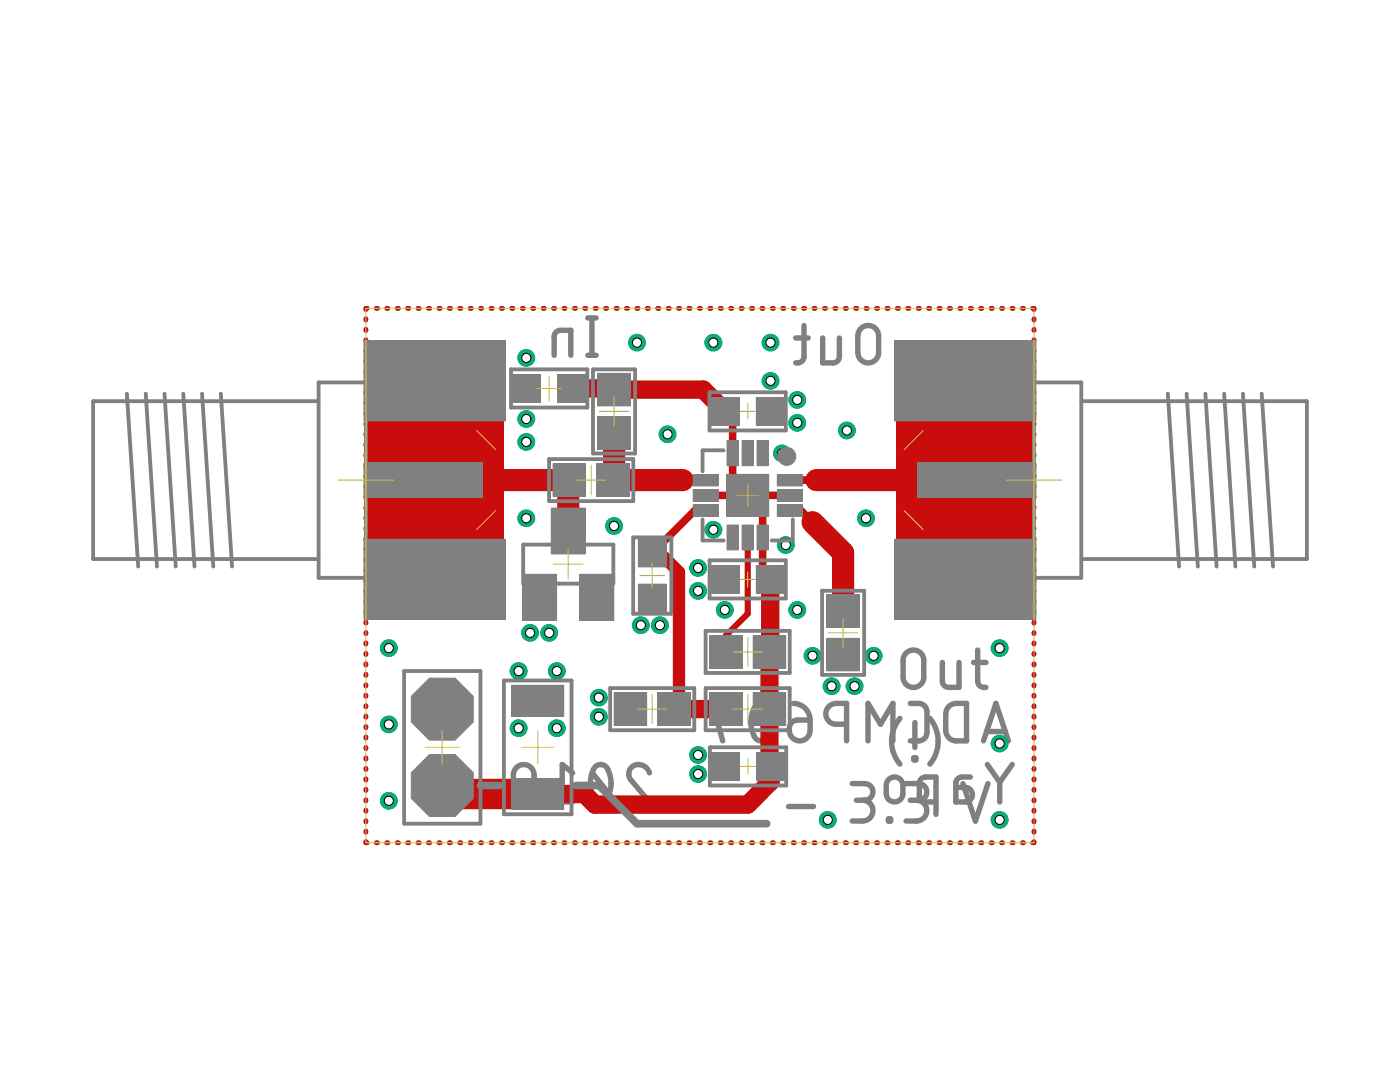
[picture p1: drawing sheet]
<svg xmlns="http://www.w3.org/2000/svg" width="279mm" height="216mm" viewBox="0 0 279 216" stroke-linecap="round" stroke-linejoin="round" font-family="sans-serif">
<g fill="none" stroke="#808080" stroke-width="1.1">
<path d="M110.6 70.9v-4l.5-.7 .7-.3h2.1v5M117.3 70.9h1.7M117.3 63.4h1.7M118.1 63.4v7.5M158.8 67.4h2.5M160.5 65v6.2a1.35 1.35 0 0 1-1.7 1.2M164.2 67.4v5h2.3l.7-.5 .3-.7v-3.8M172 65.4a2.08 2.08 0 0 1 2.2-.2 2.08 2.08 0 0 1 1.1 1.8v3.3a2.07 2.07 0 0 1-2 2.1 2.07 2.07 0 0 1-2.1-2.1v-3.6l.3-.8zM102.4 156.7a3.3 3.3 0 0 0 3.4 3.3M103 153.2a2.11 2.11 0 0 1 3.3 .3 2.11 2.11 0 0 1-1 3.2h-2.9l.1-2.5zM114.3 154.2l-2.1-1.7v7.5M118.2 154.2l3.3 4.2"/>
<path d="M118.7 153.1a1.53 1.53 0 0 1 2.6 .5 5.7 5.7 0 0 1-.5 6.1 1.54 1.54 0 0 1-2.4-.7 6.1 6.1 0 0 1 .3-5.9zM129.6 154.2a2.1 2.1 0 0 0-2.1-1.7 2.1 2.1 0 0 0-2 1.9 2 2 0 0 0 .6 1.5l3.5 4.1h-4.1M146.3 141.2v-.8h-4.1l2 7.4M150.3 142l3.3 4.2M150.8 140.9a1.54 1.54 0 0 1 2.6 .5 5.8 5.8 0 0 1-.6 6.2 1.51 1.51 0 0 1-2.3-.8 6 6 0 0 1 .3-5.9zM158.1 144l1.1-.3h2.5v2.1a2.12 2.12 0 0 1-2.5 2 2.12 2.12 0 0 1-1.6-2.8zM158.3 140.4a3.3 3.3 0 0 1 3.4 3.3M169 144.5h-2.1a2.07 2.07 0 0 1-2.1-2.1 2.07 2.07 0 0 1 2.1-2h2.1v7.4M173.2 147.8v-7.4l2.5 4.1 2.5-4.1v7.4M177.4 155.5a1.66 1.66 0 0 1 1.8-.3 1.66 1.66 0 0 1 1 1.5 3.5 3.5 0 0 1-.3 2.6 1.67 1.67 0 0 1-1.9 .6 1.67 1.67 0 0 1-1.1-1.5 3.5 3.5 0 0 1 .3-2.7zM181.7 140.4h1.6a1.66 1.66 0 0 1 1.7 1.6v4.2a1.66 1.66 0 0 1-1.7 1.6h-1.6M189.2 141.1l.6-.4 .7-.3h2.4v7.4h-2.1a2.08 2.08 0 0 1-2.1-2v-3.4l.2-.7z"/>
<path d="M193.7 155l-2 .1-.5 .2-.4 .7v4h1.8a1.45 1.45 0 0 0 1.5-1.4 1.45 1.45 0 0 0-1.5-1.5h-1.8M196.3 147.8l2.5-7.4 2.5 7.4M196.9 146h3.7M197 152.5l2.5 3.6M199.5 156.1v3.9M202 152.5l-2.5 3.6M110.1 160h4.2M186.8 160h-2.4l-.5-.3-.3-.4-.1-.5v-2.5l.2-.8 .5-.3 .5-.2h2.1v7.5"/>
</g>
<g fill="#0696d7" stroke="#0696d7" stroke-width=".2">
<path d="M178.9 68.4h27.5v54.8h-27.5z"/>
<path d="M73 68.4h27.5v54.8h-27.5z"/>
</g>
<g fill="none" stroke="#0696d7" stroke-width=".93">
<path d="M73 63.6v.3M73 65.7v.3M73 67.8v.2M73 69.9v.2M73 71.9v.3M73 74v.3M73 76.1v.3M73 78.2v.3M73.3 61.5h-.3v.3M75.1 61.5h.3M77.2 61.5h.2M79.3 61.5h.2"/>
<path d="M81.3 61.5h.3M83.4 61.5h.3M85.5 61.5h.2M87.6 61.5h.2M89.7 61.5h.2M91.7 61.5h.3M93.8 61.5h.3M95.9 61.5h.2M98 61.5h.2M100.1 61.5h.2M102.1 61.5h.3M104.2 61.5h.3"/>
<path d="M106.3 61.5h.3M108.4 61.5h.2M110.4 61.5h.3M112.5 61.5h.3M114.6 61.5h.3M116.7 61.5h.2M118.8 61.5h.2M120.8 61.5h.3M122.9 61.5h.3M125 61.5h.3M127.1 61.5h.2M129.2 61.5h.2"/>
<path d="M131.3 61.5h.2M133.3 61.5h.3M135.4 61.5h.3M137.5 61.5h.2M139.6 61.5h.2M141.6 61.5h.3M143.7 61.5h.3M145.8 61.5h.2M147.9 61.5h.2M150 61.5h.2M152 61.5h.3M154.1 61.5h.3"/>
<path d="M156.2 61.5h.2M158.3 61.5h.2M160.4 61.5h.2M162.4 61.5h.3M164.5 61.5h.3M166.6 61.5h.3M168.7 61.5h.2M170.8 61.5h.2M172.8 61.5h.3M174.9 61.5h.3M177 61.5h.2M179.1 61.5h.2"/>
<path d="M181.1 61.5h.3M183.2 61.5h.3M185.3 61.5h.3M187.4 61.5h.2M189.5 61.5h.2M191.6 61.5h.2M193.6 61.5h.3M195.7 61.5h.3M197.8 61.5h.2M199.9 61.5h.2M202 61.5h.2M204 61.5h.3"/>
<path d="M206.1 61.5h.3v.3M206.4 63.6v.3M206.4 65.7v.3M206.4 67.8v.2M206.4 69.9v.2M206.4 71.9v.3M206.4 74v.3M206.4 76.1v.3M206.4 78.2v.3M73 80.3v.3M73 82.4v.2M73 84.5v.2"/>
<path d="M73 86.6v.2M73 88.6v.3M73 90.7v.3M73 92.8v.3M73 94.9v.3M73 97v.2M73 99.1v.2M206.4 80.3v.3M206.4 82.4v.2M206.4 84.5v.2M206.4 86.6v.2M206.4 88.6v.3"/>
<path d="M206.4 90.7v.3M206.4 92.8v.3M206.4 94.9v.3M206.4 97v.2M206.4 99.1v.2M73 101.2v.2M73 103.3v.2M73 105.3v.3M73 107.4v.3M73 109.5v.3M73 111.6v.2M73 113.7v.2"/>
<path d="M73 115.8v.2M73 117.9v.2M73 119.9v.3M206.4 101.2v.2M206.4 103.3v.2M206.4 105.3v.3M206.4 107.4v.3M206.4 109.5v.3M206.4 111.6v.2M206.4 113.7v.2M206.4 115.8v.2M206.4 117.9v.2"/>
<path d="M206.4 119.9v.3M73 122v.3M73 124.1v.3M73 126.2v.2M73 128.3v.2M73 130.4v.2M73 132.4v.3M73 134.5v.3M73 136.6v.3M73 138.7v.3M206.4 122v.3M206.4 124.1v.3"/>
<path d="M206.4 126.2v.2M206.4 128.3v.2M206.4 130.4v.2M206.4 132.4v.3M206.4 134.5v.3M206.4 136.6v.3M206.4 138.7v.3M73 140.8v.3M73 142.9v.2M73 145v.2M73 147v.3M73 149.1v.3"/>
<path d="M73 151.2v.3M73 153.3v.3M73 155.4v.3M73 157.5v.2M73 159.6v.2M206.4 140.8v.3M206.4 142.9v.2M206.4 145v.2M206.4 147v.3M206.4 149.1v.3M206.4 151.2v.3M206.4 153.3v.3"/>
<path d="M206.4 155.4v.3M206.4 157.5v.2M206.4 159.6v.2M73 161.6v.3M73 163.7v.3M73 165.8v.3M73 167.9v.3h.3M75.1 168.2h.3M77.2 168.2h.2M79.3 168.2h.2M81.3 168.2h.3M83.4 168.2h.3"/>
<path d="M85.5 168.2h.2M87.6 168.2h.2M89.7 168.2h.2M91.7 168.2h.3M93.8 168.2h.3M95.9 168.2h.2M98 168.2h.2M100.1 168.2h.2M102.1 168.2h.3M104.2 168.2h.3M106.3 168.2h.3M108.4 168.2h.2"/>
<path d="M110.4 168.2h.3M112.5 168.2h.3M114.6 168.2h.3M116.7 168.2h.2M118.8 168.2h.2M120.8 168.2h.3M122.9 168.2h.3M125 168.2h.3M127.1 168.2h.2M129.2 168.2h.2M131.3 168.2h.2M133.3 168.2h.3"/>
<path d="M135.4 168.2h.3M137.5 168.2h.2M139.6 168.2h.2M141.6 168.2h.3M143.7 168.2h.3M145.8 168.2h.2M147.9 168.2h.2M150 168.2h.2M152 168.2h.3M154.1 168.2h.3M156.2 168.2h.2M158.3 168.2h.2"/>
<path d="M160.4 168.2h.2M162.4 168.2h.3M164.5 168.2h.3M166.6 168.2h.3M168.7 168.2h.2M170.8 168.2h.2M172.8 168.2h.3M174.9 168.2h.3M177 168.2h.2M179.1 168.2h.2M181.1 168.2h.3M183.2 168.2h.3"/>
<path d="M185.3 168.2h.3M187.4 168.2h.2M189.5 168.2h.2M191.6 168.2h.2M193.6 168.2h.3M195.7 168.2h.3M197.8 168.2h.2M199.9 168.2h.2M202 168.2h.2M204 168.2h.3M206.4 161.6v.3M206.4 163.7v.3"/>
<path d="M206.4 165.8v.3M206.4 167.9v.3h-.3"/>
</g>
<circle cx="88.3" cy="156.7" r="6.3" fill="#0dab76" stroke="#0dab76" stroke-width=".2"/>
<circle cx="88.3" cy="156.7" r="3" fill="#fff" stroke="#000" stroke-width=".2"/>
<circle cx="88.3" cy="141.5" r="6.3" fill="#0dab76" stroke="#0dab76" stroke-width=".2"/>
<circle cx="88.3" cy="141.5" r="3" fill="#fff" stroke="#000" stroke-width=".2"/>
<circle cx="199.5" cy="105.7" r="1.66" fill="#0dab76" stroke="#0dab76" stroke-width=".2"/>
<circle cx="199.5" cy="105.7" r=".91" fill="#fff" stroke="#000" stroke-width=".2"/>
<circle cx="199.5" cy="85.9" r="1.66" fill="#0dab76" stroke="#0dab76" stroke-width=".2"/>
<circle cx="199.5" cy="85.9" r=".91" fill="#fff" stroke="#000" stroke-width=".2"/>
<circle cx="184.3" cy="105.7" r="1.66" fill="#0dab76" stroke="#0dab76" stroke-width=".2"/>
<circle cx="184.3" cy="105.7" r=".91" fill="#fff" stroke="#000" stroke-width=".2"/>
<circle cx="184.3" cy="85.9" r="1.66" fill="#0dab76" stroke="#0dab76" stroke-width=".2"/>
<circle cx="184.3" cy="85.9" r=".91" fill="#fff" stroke="#000" stroke-width=".2"/>
<circle cx="199.5" cy="72.2" r="1.66" fill="#0dab76" stroke="#0dab76" stroke-width=".2"/>
<circle cx="199.5" cy="72.2" r=".91" fill="#fff" stroke="#000" stroke-width=".2"/>
<circle cx="184.3" cy="72.2" r="1.66" fill="#0dab76" stroke="#0dab76" stroke-width=".2"/>
<circle cx="184.3" cy="72.2" r=".91" fill="#fff" stroke="#000" stroke-width=".2"/>
<circle cx="199.5" cy="119.4" r="1.66" fill="#0dab76" stroke="#0dab76" stroke-width=".2"/>
<circle cx="199.5" cy="119.4" r=".91" fill="#fff" stroke="#000" stroke-width=".2"/>
<circle cx="184.3" cy="119.4" r="1.66" fill="#0dab76" stroke="#0dab76" stroke-width=".2"/>
<circle cx="184.3" cy="119.4" r=".91" fill="#fff" stroke="#000" stroke-width=".2"/>
<circle cx="191.9" cy="119.4" r="1.66" fill="#0dab76" stroke="#0dab76" stroke-width=".2"/>
<circle cx="191.9" cy="119.4" r=".91" fill="#fff" stroke="#000" stroke-width=".2"/>
<circle cx="191.9" cy="72.2" r="1.66" fill="#0dab76" stroke="#0dab76" stroke-width=".2"/>
<circle cx="191.9" cy="72.2" r=".91" fill="#fff" stroke="#000" stroke-width=".2"/>
<circle cx="191.9" cy="85.9" r="1.66" fill="#0dab76" stroke="#0dab76" stroke-width=".2"/>
<circle cx="191.9" cy="85.9" r=".91" fill="#fff" stroke="#000" stroke-width=".2"/>
<circle cx="191.9" cy="105.7" r="1.66" fill="#0dab76" stroke="#0dab76" stroke-width=".2"/>
<circle cx="191.9" cy="105.7" r=".91" fill="#fff" stroke="#000" stroke-width=".2"/>
<circle cx="79.9" cy="85.9" r="1.66" fill="#0dab76" stroke="#0dab76" stroke-width=".2"/>
<circle cx="79.9" cy="85.9" r=".91" fill="#fff" stroke="#000" stroke-width=".2"/>
<circle cx="79.9" cy="105.7" r="1.66" fill="#0dab76" stroke="#0dab76" stroke-width=".2"/>
<circle cx="79.9" cy="105.7" r=".91" fill="#fff" stroke="#000" stroke-width=".2"/>
<circle cx="95.1" cy="85.9" r="1.66" fill="#0dab76" stroke="#0dab76" stroke-width=".2"/>
<circle cx="95.1" cy="85.9" r=".91" fill="#fff" stroke="#000" stroke-width=".2"/>
<circle cx="95.1" cy="105.7" r="1.66" fill="#0dab76" stroke="#0dab76" stroke-width=".2"/>
<circle cx="95.1" cy="105.7" r=".91" fill="#fff" stroke="#000" stroke-width=".2"/>
<circle cx="79.9" cy="119.4" r="1.66" fill="#0dab76" stroke="#0dab76" stroke-width=".2"/>
<circle cx="79.9" cy="119.4" r=".91" fill="#fff" stroke="#000" stroke-width=".2"/>
<circle cx="95.1" cy="119.4" r="1.66" fill="#0dab76" stroke="#0dab76" stroke-width=".2"/>
<circle cx="95.1" cy="119.4" r=".91" fill="#fff" stroke="#000" stroke-width=".2"/>
<circle cx="79.9" cy="72.2" r="1.66" fill="#0dab76" stroke="#0dab76" stroke-width=".2"/>
<circle cx="79.9" cy="72.2" r=".91" fill="#fff" stroke="#000" stroke-width=".2"/>
<circle cx="95.1" cy="72.2" r="1.66" fill="#0dab76" stroke="#0dab76" stroke-width=".2"/>
<circle cx="95.1" cy="72.2" r=".91" fill="#fff" stroke="#000" stroke-width=".2"/>
<circle cx="87.5" cy="72.2" r="1.66" fill="#0dab76" stroke="#0dab76" stroke-width=".2"/>
<circle cx="87.5" cy="72.2" r=".91" fill="#fff" stroke="#000" stroke-width=".2"/>
<circle cx="87.5" cy="119.4" r="1.66" fill="#0dab76" stroke="#0dab76" stroke-width=".2"/>
<circle cx="87.5" cy="119.4" r=".91" fill="#fff" stroke="#000" stroke-width=".2"/>
<circle cx="87.5" cy="105.7" r="1.66" fill="#0dab76" stroke="#0dab76" stroke-width=".2"/>
<circle cx="87.5" cy="105.7" r=".91" fill="#fff" stroke="#000" stroke-width=".2"/>
<circle cx="87.5" cy="85.9" r="1.66" fill="#0dab76" stroke="#0dab76" stroke-width=".2"/>
<circle cx="87.5" cy="85.9" r=".91" fill="#fff" stroke="#000" stroke-width=".2"/>
<circle cx="159.1" cy="84.4" r="1.66" fill="#0dab76" stroke="#0dab76" stroke-width=".2"/>
<circle cx="159.1" cy="84.4" r=".91" fill="#fff" stroke="#000" stroke-width=".2"/>
<circle cx="144.7" cy="121.7" r="1.66" fill="#0dab76" stroke="#0dab76" stroke-width=".2"/>
<circle cx="144.7" cy="121.7" r=".91" fill="#fff" stroke="#000" stroke-width=".2"/>
<circle cx="159.1" cy="79.8" r="1.66" fill="#0dab76" stroke="#0dab76" stroke-width=".2"/>
<circle cx="159.1" cy="79.8" r=".91" fill="#fff" stroke="#000" stroke-width=".2"/>
<circle cx="139.3" cy="113.3" r="1.66" fill="#0dab76" stroke="#0dab76" stroke-width=".2"/>
<circle cx="139.3" cy="113.3" r=".91" fill="#fff" stroke="#000" stroke-width=".2"/>
<circle cx="153.8" cy="76" r="1.66" fill="#0dab76" stroke="#0dab76" stroke-width=".2"/>
<circle cx="153.8" cy="76" r=".91" fill="#fff" stroke="#000" stroke-width=".2"/>
<circle cx="139.3" cy="117.9" r="1.66" fill="#0dab76" stroke="#0dab76" stroke-width=".2"/>
<circle cx="139.3" cy="117.9" r=".91" fill="#fff" stroke="#000" stroke-width=".2"/>
<circle cx="109.6" cy="126.3" r="1.66" fill="#0dab76" stroke="#0dab76" stroke-width=".2"/>
<circle cx="109.6" cy="126.3" r=".91" fill="#fff" stroke="#000" stroke-width=".2"/>
<circle cx="105.8" cy="126.3" r="1.66" fill="#0dab76" stroke="#0dab76" stroke-width=".2"/>
<circle cx="105.8" cy="126.3" r=".91" fill="#fff" stroke="#000" stroke-width=".2"/>
<circle cx="119.5" cy="139.2" r="1.66" fill="#0dab76" stroke="#0dab76" stroke-width=".2"/>
<circle cx="119.5" cy="139.2" r=".91" fill="#fff" stroke="#000" stroke-width=".2"/>
<circle cx="119.5" cy="143" r="1.66" fill="#0dab76" stroke="#0dab76" stroke-width=".2"/>
<circle cx="119.5" cy="143" r=".91" fill="#fff" stroke="#000" stroke-width=".2"/>
<circle cx="127.9" cy="124.8" r="1.66" fill="#0dab76" stroke="#0dab76" stroke-width=".2"/>
<circle cx="127.9" cy="124.8" r=".91" fill="#fff" stroke="#000" stroke-width=".2"/>
<circle cx="131.7" cy="124.8" r="1.66" fill="#0dab76" stroke="#0dab76" stroke-width=".2"/>
<circle cx="131.7" cy="124.8" r=".91" fill="#fff" stroke="#000" stroke-width=".2"/>
<circle cx="142.4" cy="105.7" r="1.66" fill="#0dab76" stroke="#0dab76" stroke-width=".2"/>
<circle cx="142.4" cy="105.7" r=".91" fill="#fff" stroke="#000" stroke-width=".2"/>
<circle cx="156.1" cy="90.5" r="1.66" fill="#0dab76" stroke="#0dab76" stroke-width=".2"/>
<circle cx="156.1" cy="90.5" r=".91" fill="#fff" stroke="#000" stroke-width=".2"/>
<circle cx="139.3" cy="150.6" r="1.66" fill="#0dab76" stroke="#0dab76" stroke-width=".2"/>
<circle cx="139.3" cy="150.6" r=".91" fill="#fff" stroke="#000" stroke-width=".2"/>
<circle cx="139.3" cy="154.5" r="1.66" fill="#0dab76" stroke="#0dab76" stroke-width=".2"/>
<circle cx="139.3" cy="154.5" r=".91" fill="#fff" stroke="#000" stroke-width=".2"/>
<circle cx="103.5" cy="133.9" r="1.66" fill="#0dab76" stroke="#0dab76" stroke-width=".2"/>
<circle cx="103.5" cy="133.9" r=".91" fill="#fff" stroke="#000" stroke-width=".2"/>
<circle cx="111.1" cy="133.9" r="1.66" fill="#0dab76" stroke="#0dab76" stroke-width=".2"/>
<circle cx="111.1" cy="133.9" r=".91" fill="#fff" stroke="#000" stroke-width=".2"/>
<circle cx="111.1" cy="145.3" r="1.66" fill="#0dab76" stroke="#0dab76" stroke-width=".2"/>
<circle cx="111.1" cy="145.3" r=".91" fill="#fff" stroke="#000" stroke-width=".2"/>
<circle cx="103.5" cy="145.3" r="1.66" fill="#0dab76" stroke="#0dab76" stroke-width=".2"/>
<circle cx="103.5" cy="145.3" r=".91" fill="#fff" stroke="#000" stroke-width=".2"/>
<circle cx="105" cy="71.4" r="1.66" fill="#0dab76" stroke="#0dab76" stroke-width=".2"/>
<circle cx="105" cy="71.4" r=".91" fill="#fff" stroke="#000" stroke-width=".2"/>
<circle cx="105" cy="83.6" r="1.66" fill="#0dab76" stroke="#0dab76" stroke-width=".2"/>
<circle cx="105" cy="83.6" r=".91" fill="#fff" stroke="#000" stroke-width=".2"/>
<circle cx="166" cy="136.9" r="1.66" fill="#0dab76" stroke="#0dab76" stroke-width=".2"/>
<circle cx="166" cy="136.9" r=".91" fill="#fff" stroke="#000" stroke-width=".2"/>
<circle cx="170.6" cy="136.9" r="1.66" fill="#0dab76" stroke="#0dab76" stroke-width=".2"/>
<circle cx="170.5" cy="136.9" r=".91" fill="#fff" stroke="#000" stroke-width=".2"/>
<circle cx="162.2" cy="130.9" r="1.66" fill="#0dab76" stroke="#0dab76" stroke-width=".2"/>
<circle cx="162.2" cy="130.9" r=".91" fill="#fff" stroke="#000" stroke-width=".2"/>
<circle cx="174.4" cy="130.9" r="1.66" fill="#0dab76" stroke="#0dab76" stroke-width=".2"/>
<circle cx="174.3" cy="130.9" r=".91" fill="#fff" stroke="#000" stroke-width=".2"/>
<circle cx="169" cy="85.9" r="1.66" fill="#0dab76" stroke="#0dab76" stroke-width=".2"/>
<circle cx="169" cy="85.9" r=".91" fill="#fff" stroke="#000" stroke-width=".2"/>
<circle cx="172.8" cy="103.4" r="1.66" fill="#0dab76" stroke="#0dab76" stroke-width=".2"/>
<circle cx="172.8" cy="103.4" r=".91" fill="#fff" stroke="#000" stroke-width=".2"/>
<circle cx="156.8" cy="108.8" r="1.66" fill="#0dab76" stroke="#0dab76" stroke-width=".2"/>
<circle cx="156.8" cy="108.8" r=".91" fill="#fff" stroke="#000" stroke-width=".2"/>
<circle cx="159.1" cy="121.7" r="1.66" fill="#0dab76" stroke="#0dab76" stroke-width=".2"/>
<circle cx="159.1" cy="121.7" r=".91" fill="#fff" stroke="#000" stroke-width=".2"/>
<circle cx="105" cy="88.2" r="1.66" fill="#0dab76" stroke="#0dab76" stroke-width=".2"/>
<circle cx="105" cy="88.2" r=".91" fill="#fff" stroke="#000" stroke-width=".2"/>
<circle cx="105" cy="103.4" r="1.66" fill="#0dab76" stroke="#0dab76" stroke-width=".2"/>
<circle cx="105" cy="103.4" r=".91" fill="#fff" stroke="#000" stroke-width=".2"/>
<circle cx="133.2" cy="86.7" r="1.66" fill="#0dab76" stroke="#0dab76" stroke-width=".2"/>
<circle cx="133.2" cy="86.7" r=".91" fill="#fff" stroke="#000" stroke-width=".2"/>
<circle cx="122.6" cy="104.9" r="1.66" fill="#0dab76" stroke="#0dab76" stroke-width=".2"/>
<circle cx="122.6" cy="104.9" r=".91" fill="#fff" stroke="#000" stroke-width=".2"/>
<circle cx="199.5" cy="129.3" r="1.66" fill="#0dab76" stroke="#0dab76" stroke-width=".2"/>
<circle cx="199.5" cy="129.3" r=".91" fill="#fff" stroke="#000" stroke-width=".2"/>
<circle cx="199.5" cy="148.4" r="1.66" fill="#0dab76" stroke="#0dab76" stroke-width=".2"/>
<circle cx="199.5" cy="148.4" r=".91" fill="#fff" stroke="#000" stroke-width=".2"/>
<circle cx="199.5" cy="163.6" r="1.66" fill="#0dab76" stroke="#0dab76" stroke-width=".2"/>
<circle cx="199.5" cy="163.6" r=".91" fill="#fff" stroke="#000" stroke-width=".2"/>
<circle cx="165.2" cy="163.6" r="1.66" fill="#0dab76" stroke="#0dab76" stroke-width=".2"/>
<circle cx="165.2" cy="163.6" r=".91" fill="#fff" stroke="#000" stroke-width=".2"/>
<circle cx="153.8" cy="68.4" r="1.66" fill="#0dab76" stroke="#0dab76" stroke-width=".2"/>
<circle cx="153.8" cy="68.4" r=".91" fill="#fff" stroke="#000" stroke-width=".2"/>
<circle cx="142.4" cy="68.4" r="1.66" fill="#0dab76" stroke="#0dab76" stroke-width=".2"/>
<circle cx="142.4" cy="68.4" r=".91" fill="#fff" stroke="#000" stroke-width=".2"/>
<circle cx="127.1" cy="68.4" r="1.66" fill="#0dab76" stroke="#0dab76" stroke-width=".2"/>
<circle cx="127.1" cy="68.4" r=".91" fill="#fff" stroke="#000" stroke-width=".2"/>
<circle cx="77.6" cy="129.3" r="1.66" fill="#0dab76" stroke="#0dab76" stroke-width=".2"/>
<circle cx="77.6" cy="129.3" r=".91" fill="#fff" stroke="#000" stroke-width=".2"/>
<circle cx="77.6" cy="144.5" r="1.66" fill="#0dab76" stroke="#0dab76" stroke-width=".2"/>
<circle cx="77.6" cy="144.5" r=".91" fill="#fff" stroke="#000" stroke-width=".2"/>
<circle cx="77.6" cy="159.8" r="1.66" fill="#0dab76" stroke="#0dab76" stroke-width=".2"/>
<circle cx="77.6" cy="159.8" r=".91" fill="#fff" stroke="#000" stroke-width=".2"/>
<g fill="#c90d0c" stroke="#c90d0c" stroke-width=".2">
<path d="M102.5 137.1h9.6v5.4h-9.6z"/>
<path d="M102.5 155.7h9.6v5.4h-9.6z"/>
<path d="M127.8 116.9h4.8v4.8h-4.8z"/>
<path d="M127.8 107.9h4.8v4.8h-4.8z"/>
<path d="M104.7 115h6v8.4h-6z"/>
<path d="M116.1 115h6v8.4h-6z"/>
<path d="M110.4 101.8h6v8.4h-6z"/>
<path d="M138.7 98.1h4.2v1.5h-4.2z"/>
<path d="M138.7 101.1h4.2v1.5h-4.2z"/>
<path d="M138.7 95.1h4.2v1.5h-4.2z"/>
<path d="M155.5 98.1h4.2v1.5h-4.2z"/>
<path d="M155.5 101.1h4.2v1.5h-4.2z"/>
<path d="M155.5 95.1h4.2v1.5h-4.2z"/>
<path d="M148.5 88.3h1.5v4.2h-1.5z"/>
<path d="M151.5 88.3h1.5v4.2h-1.5z"/>
<path d="M145.5 88.3h1.5v4.2h-1.5z"/>
<path d="M148.5 105.2h1.5v4.1h-1.5z"/>
<path d="M151.5 105.2h1.5v4.1h-1.5z"/>
<path d="M145.5 105.2h1.5v4.1h-1.5z"/>
<path d="M145.4 95h7.6v7.7h-7.6z"/>
<path d="M178.9 68.4h27.5v15.2h-27.5z"/>
<path d="M178.9 108h27.5v15.2h-27.5z"/>
<path d="M183.5 92.8h22.9v6h-22.9z"/>
<path d="M180.1 101.5h.7v.8h-.7z"/>
<path d="M180.1 89.3h.7v.8h-.7z"/>
<path d="M73 108h27.5v15.2h-27.5z"/>
<path d="M73 68.4h27.5v15.2h-27.5z"/>
<path d="M73 92.8h22.9v6h-22.9z"/>
<path d="M98.6 89.3h.7v.8h-.7z"/>
<path d="M98.6 101.5h.7v.8h-.7z"/>
<path d="M142 127.2h5.7v5.7h-5.7z"/>
<path d="M150.7 127.2h5.7v5.7h-5.7z"/>
<path d="M110.8 92.9h5.7v5.8h-5.7z"/>
<path d="M119.5 92.9h5.7v5.8h-5.7z"/>
<path d="M119.7 83.6h5.7v5.7h-5.7z"/>
<path d="M119.7 74.9h5.7v5.7h-5.7z"/>
<path d="M123 138.6h5.7v5.8h-5.7z"/>
<path d="M131.7 138.6h5.7v5.8h-5.7z"/>
<path d="M142 138.6h5.7v5.8h-5.7z"/>
<path d="M150.7 138.6h5.7v5.8h-5.7z"/>
<path d="M142.3 113.2h4.8v4.8h-4.8z"/>
<path d="M151.3 113.2h4.8v4.8h-4.8z"/>
<path d="M151.3 79.7h4.8v4.8h-4.8z"/>
<path d="M142.3 79.7h4.8v4.8h-4.8z"/>
<path d="M142.4 150.5h4.8v4.8h-4.8z"/>
<path d="M151.4 150.5h4.8v4.8h-4.8z"/>
<path d="M102.7 75.1h4.8v4.8h-4.8z"/>
<path d="M111.7 75.1h4.8v4.8h-4.8z"/>
<path d="M165.4 119.1h5.7v5.7h-5.7z"/>
<path d="M165.4 127.8h5.7v5.7h-5.7z"/>
</g>
<g fill="none" stroke="#c90d0c" stroke-width=".2">
<path d="M73 89.6h27.5M73 89.5h27.5M73 89.4h27.5M73 89.3h27.5M73 89.2h27.5M73 89.1h27.5M73 89h27.5M73 88.9h27.5M73 88.8h27.5M73 88.7h27.5M73 88.6h27.5M73 88.5h27.5"/>
<path d="M73 88.4h27.5M73 88.3h27.5M73 88.2h27.5M73 88.1h27.5M73 88h27.5M73 87.9h27.5M73 87.8h27.5M73 87.7h27.5M73 87.6h27.5M73 87.5h27.5M73 87.4h27.5M73 87.3h27.5"/>
<path d="M73 87.2h27.5M73 87.1h27.5M73 87h27.5M73 86.9h27.5M73 86.8h27.5M73 86.7h27.5M73 86.6h27.5M73 86.5h27.5M73 86.4h27.5M73 86.3h27.5M73 86.2h27.5M73 86.1h27.5"/>
<path d="M73 86h27.5M73 85.9h27.5M73 85.8h27.5M73 85.7h27.5M73 85.6h27.5M73 85.5h27.5M73 85.4h27.5M73 85.3h27.5M73 85.2h27.5M73 85.1h27.5M73 85h27.5M73 84.9h27.5"/>
<path d="M73 84.8h27.5M73 84.7h27.5M73 84.6h27.5M73 84.5h27.5M73 84.4h27.5M73 84.3h27.5M73 84.2h27.5M73 84.1h27.5M73 84h27.5M73 83.9h27.5M73 83.8h27.5M73 83.7h27.5"/>
<path d="M95.1 88.9l5.4 3.2M95.9 98h4.6M95.9 97.9h4.6M95.9 97.8h4.6M95.9 97.7h4.6M95.9 97.6h4.6M95.9 97.5h4.6M95.9 97.4h4.6M95.9 97.3h4.6M95.9 97.2h4.6M95.9 97.1h4.6M95.9 97h4.6"/>
<path d="M95.9 96.9h4.6M95.9 96.8h4.6M95.9 96.7h4.6M95.9 96.6h4.6M95.9 96.5h4.6M95.9 96.4h4.6M95.9 96.3h4.6M95.9 96.2h4.6M95.9 96.1h4.6M95.9 96h4.6M95.9 95.9h4.6M95.9 95.8h4.6"/>
<path d="M95.9 95.7h4.6M95.9 95.6h4.6M95.9 95.5h4.6M95.9 95.4h4.6M95.9 95.3h4.6M95.9 95.2h4.6M95.9 95.1h4.6M95.9 95h4.6M95.9 94.9h4.6M95.9 94.8h4.6M95.9 94.7h4.6M95.9 94.6h4.6"/>
<path d="M95.9 94.5h4.6M95.9 94.4h4.6M95.9 94.3h4.6M95.9 94.2h4.6M95.9 94.1h4.6M95.9 94h4.6M95.9 93.9h4.6M95.9 93.8h4.6M95.9 93.7h4.6M95.9 93.6h4.6M95.9 93.5h4.6M95.9 93.5h4.5"/>
<path d="M95.9 93.4l4.3 .1M95.9 93.4h3.9M95.9 93.3l3.6 .1M95.9 93.3h3.4M95.9 93.2l3 .1M95.9 93.2h2.8M95.9 93.1l2.4 .1M95.9 93.1h2.1M95.9 93l1.9 .1M95.9 93h1.5M95.9 92.9l1.2 .1M95.9 92.9h1"/>
<path d="M95.9 92.8l.6 .1M95.9 92.8h.3M95.9 92.8h.1M95.9 92.8l4.6 .7M95.9 92.8v6M96.1 98.8h-.2M96.4 98.8h-.5M96.5 89.7h4M96.5 89.8h4M96.6 89.9h3.9M96.7 98.7h-.8M96.7 89.9h3.8"/>
<path d="M96.8 89.9h3.7M96.9 90h3.6M96.9 98.7h-1M97 90.1h3.5M97.1 90.1h3.4M97.2 90.2h3.3M97.3 90.2h3.2M97.3 98.6l-1.4 .1M97.4 90.3h3.1M97.5 90.3h3M97.5 90.4h3M97.6 98.6h-1.7"/>
<path d="M97.6 90.4h2.9M97.7 90.5h2.8M97.8 90.6h2.7M97.8 98.5l-1.9 .1M97.9 90.6h2.6M98 90.7h2.5M98.1 90.7h2.4M98.2 90.8h2.3M98.2 98.5h-2.3M98.3 90.8h2.2M98.4 90.9h2.1M98.5 98.4h-2.6"/>
<path d="M98.5 91h2M98.6 91h1.9M98.7 91.1h1.8M98.7 98.4h-2.8M98.8 91.1h1.7M98.8 91.2h1.7M99 91.2h1.5M99 91.3h1.5M99.1 98.3l-3.2 .1M99.1 91.3h1.4M99.2 91.4h1.3M99.3 91.4h1.2"/>
<path d="M99.4 98.3h-3.5M99.4 91.5h1.1M99.5 91.5h1M99.5 91.6h1M99.6 100h.9M99.6 91.6h.9M99.6 98.2l-3.7 .1M99.7 99.9h.8M99.7 91.7h.8M99.8 91.7h.7M99.8 99.8h.7M99.8 91.8h.7"/>
<path d="M99.9 99.8h.6M99.9 91.8h.6M100 99.8h.5M100 98.2h-4.1M100 91.9h.5M100.1 99.7h.4M100.1 91.9h.4M100.2 92h.3M100.2 99.6h.3M100.2 98.1h-4.3M100.3 92h.2M100.3 99.5h.2"/>
<path d="M100.4 92.1h.1M100.4 99.5h.1M100.5 99.5v8.4l-27.5 .1v-6.1h27.5M100.5 89.7h-27.5v-6.1h27.5v8.5M100.5 98.1h-4.6M100.5 93.5v4.6M100.5 98.1l-4.6 .7M100.5 99.5l-5.4 3.2M178.9 89.7h27.5v-6.1h-27.5v8.5M178.9 99.5v8.4l27.5 .1v-6.1h-27.5M178.9 88.9h27.5M178.9 88.8h27.5"/>
<path d="M178.9 88.7h27.5M178.9 88.6h27.5M178.9 88.5h27.5M178.9 88.4h27.5M178.9 88.3h27.5M178.9 88.2h27.5M178.9 88.1h27.5M178.9 88h27.5M178.9 87.9h27.5M178.9 87.8h27.5M178.9 87.7h27.5M178.9 87.6h27.5"/>
<path d="M178.9 87.5h27.5M178.9 87.4h27.5M178.9 87.3h27.5M178.9 87.2h27.5M178.9 87.1h27.5M178.9 87h27.5M178.9 86.9h27.5M178.9 86.8h27.5M178.9 86.7h27.5M178.9 86.6h27.5M178.9 86.5h27.5M178.9 86.4h27.5"/>
<path d="M178.9 86.3h27.5M178.9 86.2h27.5M178.9 86.1h27.5M178.9 86h27.5M178.9 85.9h27.5M178.9 85.8h27.5M178.9 85.7h27.5M178.9 85.6h27.5M178.9 85.5h27.5M178.9 85.4h27.5M178.9 85.3h27.5M178.9 85.2h27.5"/>
<path d="M178.9 85.1h27.5M178.9 85h27.5M178.9 84.9h27.5M178.9 84.8h27.5M178.9 84.7h27.5M178.9 84.6h27.5M178.9 84.5h27.5M178.9 84.4h27.5M178.9 84.3h27.5M178.9 84.2h27.5M178.9 84.1h27.5M178.9 84h27.5"/>
<path d="M178.9 83.9h27.5M178.9 83.8h27.5M178.9 83.7h27.5M178.9 98.1l4.6 .7M178.9 98.1h4.6M178.9 98h4.6M178.9 97.9h4.6M178.9 97.8h4.6M178.9 97.7h4.6M178.9 97.6h4.6M178.9 97.5h4.6M178.9 97.4h4.6"/>
<path d="M178.9 97.3h4.6M178.9 97.2h4.6M178.9 97.1h4.6M178.9 97h4.6M178.9 96.9h4.6M178.9 96.8h4.6M178.9 96.7h4.6M178.9 96.6h4.6M178.9 96.5h4.6M178.9 96.4h4.6M178.9 96.3h4.6M178.9 96.2h4.6"/>
<path d="M178.9 96.1h4.6M178.9 96h4.6M178.9 95.9h4.6M178.9 95.8h4.6M178.9 95.7h4.6M178.9 95.6h4.6M178.9 95.5h4.6M178.9 95.4h4.6M178.9 95.3h4.6M178.9 95.2h4.6M178.9 95.1h4.6M178.9 95h4.6"/>
<path d="M178.9 94.9h4.6M178.9 94.8h4.6M178.9 94.7h4.6M178.9 94.6h4.6M178.9 94.5h4.6M178.9 94.4h4.6M178.9 94.3h4.6M178.9 94.2h4.6M178.9 94.1h4.6M178.9 94h4.6M178.9 93.9h4.6M178.9 93.8h4.6"/>
<path d="M178.9 93.7h4.6M178.9 93.6h4.6M178.9 93.5h4.6M178.9 99.5l5.4 3.2M178.9 100h.9M178.9 99.9h.8M178.9 99.8h.7M178.9 99.8h.6M178.9 99.7l.5 .1M178.9 99.7h.4M178.9 99.6l.3 .1M178.9 99.6h.3"/>
<path d="M178.9 99.5h.2M178.9 99.5h.1M178.9 92.1h.1M179 93.5h4.5M179 92.1h-.1M179.1 92l-.2 .1M179.1 98.1h4.4M179.2 92h-.3M179.2 93.5h4.3M179.3 91.9l-.4 .1M179.4 91.9h-.5M179.4 98.2h4.1"/>
<path d="M179.4 91.8l-.5 .1M179.5 91.8h-.6M179.6 93.4h3.9M179.6 91.7l-.7 .1M179.7 91.7h-.8M179.8 98.2h3.7M179.8 91.6l-.9 .1M179.9 93.4h3.6M179.9 91.6h-1M179.9 91.5l-1 .1M180 98.3h3.5M180 91.5h-1.1"/>
<path d="M180.1 93.3h3.4M180.1 91.4l-1.2 .1M180.2 91.4h-1.3M180.3 98.3h3.2M180.3 91.3l-1.4 .1M180.4 91.3h-1.5M180.4 91.2l-1.5 .1M180.5 93.3h3M180.5 91.2h-1.6M180.6 91.1l-1.7 .1M180.7 98.4h2.8M180.7 91.1h-1.8"/>
<path d="M180.7 93.2h2.8M180.8 91l-1.9 .1M180.8 91h-1.9M180.9 98.4h2.6M181 90.9l-2.1 .1M181 90.9h-2.1M181.1 90.8l-2.2 .1M181.1 93.2h2.4M181.2 98.5h2.3M181.2 90.8h-2.3M181.3 90.7l-2.4 .1M181.3 90.7h-2.4"/>
<path d="M181.4 93.1h2.1M181.4 90.6l-2.5 .1M181.5 90.6h-2.6M181.5 98.5h2M181.6 90.6h-2.7M181.6 93.1h1.9M181.7 90.5h-2.8M181.8 90.4l-2.9 .1M181.8 98.6h1.7M181.9 90.4h-3M181.9 90.3l-3 .1M182 93h1.5"/>
<path d="M182 90.3h-3.1M182.1 98.6h1.4M182.1 90.2l-3.2 .1M182.2 90.2h-3.3M182.2 93h1.3M182.2 90.1l-3.3 .1M182.4 90.1h-3.5M182.4 98.7h1.1M182.4 90l-3.5 .1M182.5 92.9h1M182.5 90h-3.6M182.6 89.9l-3.7 .1"/>
<path d="M182.7 89.9h-3.8M182.7 98.7h.8M182.8 89.9h-3.9M182.9 89.8h-4M182.9 92.9h.6M182.9 89.7l-4 .1M182.9 98.8h.6M183.1 92.8h.4M183.3 98.8h.2M183.4 92.8h.1M183.5 92.8l-4.6 .7v4.6M183.5 92.8v6"/>
<path d="M184.3 88.9l-5.4 3.2M206.4 89.6l-27.5 .1M206.4 89.6h-27.5M206.4 89.5l-27.5 .1M206.4 89.5h-27.5M206.4 89.4h-27.5M206.4 89.3l-27.5 .1M206.4 89.3h-27.5M206.4 89.2l-27.5 .1M206.4 89.2h-27.5M206.4 89.1h-27.5M206.4 89l-27.5 .1"/>
<path d="M206.4 89h-27.5M206.4 88.9l-27.5 .1M73 107.9h27.5M73 107.8h27.5M73 107.7h27.5M73 107.6h27.5M73 107.5h27.5M73 107.4h27.5M73 107.3h27.5M73 107.2h27.5M73 107.1h27.5M73 107h27.5"/>
<path d="M73 106.9h27.5M73 106.8h27.5M73 106.7h27.5M73 106.6h27.5M73 106.5h27.5M73 106.4h27.5M73 106.3h27.5M73 106.2h27.5M73 106.1h27.5M73 106h27.5M73 105.9h27.5M73 105.8h27.5"/>
<path d="M73 105.7h27.5M73 105.6h27.5M73 105.5h27.5M73 105.4h27.5M73 105.3h27.5M73 105.2h27.5M73 105.1h27.5M73 105h27.5M73 104.9h27.5M73 104.8h27.5M73 104.7h27.5M73 104.6h27.5"/>
<path d="M73 104.5h27.5M73 104.4h27.5M73 104.3h27.5M73 104.2h27.5M73 104.1h27.5M73 104h27.5M73 103.9h27.5M73 103.8h27.5M73 103.7h27.5M73 103.6h27.5M73 103.5h27.5M73 103.4h27.5"/>
<path d="M73 103.3h27.5M73 103.2h27.5M73 103.1h27.5M73 103h27.5M73 102.9h27.5M73 102.8h27.5M73 102.7h27.5M73 102.6h27.5M73 102.5h27.5M73 102.4h27.5M73 102.3h27.5M73 102.2h27.5"/>
<path d="M73 102.1h27.5M73 102h27.5M73 101.9h27.5M96.4 101.9h4.1M96.5 101.8h4M96.6 101.7h3.9M96.7 101.7h3.8M96.8 101.6h3.7M96.9 101.6h3.6M97 101.5h3.5M97.1 101.5h3.4M97.2 101.4h3.3"/>
<path d="M97.3 101.3h3.2M97.4 101.3h3.1M97.5 101.2h3M97.6 101.2h2.9M97.7 101.1h2.8M97.8 101h2.7M97.9 101h2.6M98 100.9h2.5M98.1 100.9h2.4M98.2 100.8h2.3M98.3 100.8h2.2M98.4 100.7h2.1"/>
<path d="M98.5 100.6h2M98.6 100.6h1.9M98.7 100.5h1.8M98.8 100.5h1.7M98.9 100.4h1.6M99 100.4h1.5M99.1 100.3h1.4M99.2 100.2h1.3M99.3 100.1h1.2M99.4 100.1h1.1M99.5 100.1h1M178.9 107.9h27.5"/>
<path d="M178.9 107.8h27.5M178.9 107.7h27.5M178.9 107.6h27.5M178.9 107.5h27.5M178.9 107.4h27.5M178.9 107.3h27.5M178.9 107.2h27.5M178.9 107.1h27.5M178.9 107h27.5M178.9 106.9h27.5M178.9 106.8h27.5M178.9 106.7h27.5"/>
<path d="M178.9 106.6h27.5M178.9 106.5h27.5M178.9 106.4h27.5M178.9 106.3h27.5M178.9 106.2h27.5M178.9 106.1h27.5M178.9 106h27.5M178.9 105.9h27.5M178.9 105.8h27.5M178.9 105.7h27.5M178.9 105.6h27.5M178.9 105.5h27.5"/>
<path d="M178.9 105.4h27.5M178.9 105.3h27.5M178.9 105.2h27.5M178.9 105.1h27.5M178.9 105h27.5M178.9 104.9h27.5M178.9 104.8h27.5M178.9 104.7h27.5M178.9 104.6h27.5M178.9 104.5h27.5M178.9 104.4h27.5M178.9 104.3h27.5"/>
<path d="M178.9 104.2h27.5M178.9 104.1h27.5M178.9 104h27.5M178.9 103.9h27.5M178.9 103.8h27.5M178.9 103.7h27.5M178.9 103.6h27.5M178.9 103.5h27.5M178.9 103.4h27.5M178.9 103.3h27.5M178.9 103.2h27.5M178.9 103.1h27.5"/>
<path d="M178.9 103h27.5M178.9 102.9h27.5M178.9 102.8h27.5M178.9 102.7h27.5M178.9 102.6h27.5M178.9 102.5h27.5M178.9 102.4h27.5M178.9 102.3h27.5M178.9 102.2h27.5M178.9 102.1h27.5M178.9 102h27.5M178.9 101.9h27.5"/>
<path d="M178.9 101.8l4 .1M178.9 101.8h3.9M178.9 101.7h3.9M178.9 101.7h3.8M178.9 101.6h3.7M178.9 101.6h3.6M178.9 101.5h3.5M178.9 101.5h3.4M178.9 101.4l3.4 .1M178.9 101.4h3.3M178.9 101.3h3.2M178.9 101.3h3.1"/>
<path d="M178.9 101.2h3M178.9 101.2h2.9M178.9 101.1l2.8 .1M178.9 101.1h2.7M178.9 101h2.7M178.9 101h2.6M178.9 100.9h2.5M178.9 100.9h2.4M178.9 100.8h2.3M178.9 100.8h2.2M178.9 100.7l2.2 .1M178.9 100.7h2.1"/>
<path d="M178.9 100.6h2M178.9 100.6h1.9M178.9 100.5h1.8M178.9 100.4l1.7 .1M178.9 100.4h1.6M178.9 100.3l1.5 .1M178.9 100.3h1.4M178.9 100.2h1.3M178.9 100.2h1.2M178.9 100.1h1.1M178.9 100l1 .1"/>
</g>
<g fill="none" stroke="#c90d0c" stroke-width=".93">
<path d="M73 63.6v.3M73 65.7v.3M73 67.8v.2M73 69.9v.2M73 71.9v.3M73 74v.3M73 76.1v.3M73 78.2v.3M73.3 61.5h-.3v.3M75.1 61.5h.3M77.2 61.5h.2M79.3 61.5h.2"/>
<path d="M81.3 61.5h.3M83.4 61.5h.3M85.5 61.5h.2M87.6 61.5h.2M89.7 61.5h.2M91.7 61.5h.3M93.8 61.5h.3M95.9 61.5h.2M98 61.5h.2M100.1 61.5h.2M102.1 61.5h.3M104.2 61.5h.3"/>
<path d="M106.3 61.5h.3M108.4 61.5h.2M110.4 61.5h.3M112.5 61.5h.3M114.6 61.5h.3M116.7 61.5h.2M118.8 61.5h.2M120.8 61.5h.3M122.9 61.5h.3M125 61.5h.3M127.1 61.5h.2M129.2 61.5h.2"/>
<path d="M131.3 61.5h.2M133.3 61.5h.3M135.4 61.5h.3M137.5 61.5h.2M139.6 61.5h.2M141.6 61.5h.3M143.7 61.5h.3M145.8 61.5h.2M147.9 61.5h.2M150 61.5h.2M152 61.5h.3M154.1 61.5h.3"/>
<path d="M156.2 61.5h.2M158.3 61.5h.2M160.4 61.5h.2M162.4 61.5h.3M164.5 61.5h.3M166.6 61.5h.3M168.7 61.5h.2M170.8 61.5h.2M172.8 61.5h.3M174.9 61.5h.3M177 61.5h.2M179.1 61.5h.2"/>
<path d="M181.1 61.5h.3M183.2 61.5h.3M185.3 61.5h.3M187.4 61.5h.2M189.5 61.5h.2M191.6 61.5h.2M193.6 61.5h.3M195.7 61.5h.3M197.8 61.5h.2M199.9 61.5h.2M202 61.5h.2M204 61.5h.3"/>
<path d="M206.1 61.5h.3v.3M206.4 63.6v.3M206.4 65.7v.3M206.4 67.8v.2M206.4 69.9v.2M206.4 71.9v.3M206.4 74v.3M206.4 76.1v.3M206.4 78.2v.3M73 80.3v.3M73 82.4v.2M73 84.5v.2"/>
<path d="M73 86.6v.2M73 88.6v.3M73 90.7v.3M73 92.8v.3M73 94.9v.3M73 97v.2M73 99.1v.2M206.4 80.3v.3M206.4 82.4v.2M206.4 84.5v.2M206.4 86.6v.2M206.4 88.6v.3"/>
<path d="M206.4 90.7v.3M206.4 92.8v.3M206.4 94.9v.3M206.4 97v.2M206.4 99.1v.2M73 101.2v.2M73 103.3v.2M73 105.3v.3M73 107.4v.3M73 109.5v.3M73 111.6v.2M73 113.7v.2"/>
<path d="M73 115.8v.2M73 117.9v.2M73 119.9v.3M206.4 101.2v.2M206.4 103.3v.2M206.4 105.3v.3M206.4 107.4v.3M206.4 109.5v.3M206.4 111.6v.2M206.4 113.7v.2M206.4 115.8v.2M206.4 117.9v.2"/>
<path d="M206.4 119.9v.3M73 122v.3M73 124.1v.3M73 126.2v.2M73 128.3v.2M73 130.4v.2M73 132.4v.3M73 134.5v.3M73 136.6v.3M73 138.7v.3M206.4 122v.3M206.4 124.1v.3"/>
<path d="M206.4 126.2v.2M206.4 128.3v.2M206.4 130.4v.2M206.4 132.4v.3M206.4 134.5v.3M206.4 136.6v.3M206.4 138.7v.3M73 140.8v.3M73 142.9v.2M73 145v.2M73 147v.3M73 149.1v.3"/>
<path d="M73 151.2v.3M73 153.3v.3M73 155.4v.3M73 157.5v.2M73 159.6v.2M206.4 140.8v.3M206.4 142.9v.2M206.4 145v.2M206.4 147v.3M206.4 149.1v.3M206.4 151.2v.3M206.4 153.3v.3"/>
<path d="M206.4 155.4v.3M206.4 157.5v.2M206.4 159.6v.2M73 167.9v.3h.3M73 161.6v.3M73 163.7v.3M73 165.8v.3M75.1 168.2h.3M77.2 168.2h.2M79.3 168.2h.2M81.3 168.2h.3M83.4 168.2h.3"/>
<path d="M85.5 168.2h.2M87.6 168.2h.2M89.7 168.2h.2M91.7 168.2h.3M93.8 168.2h.3M95.9 168.2h.2M98 168.2h.2M100.1 168.2h.2M102.1 168.2h.3M104.2 168.2h.3M106.3 168.2h.3M108.4 168.2h.2"/>
<path d="M110.4 168.2h.3M112.5 168.2h.3M114.6 168.2h.3M116.7 168.2h.2M118.8 168.2h.2M120.8 168.2h.3M122.9 168.2h.3M125 168.2h.3M127.1 168.2h.2M129.2 168.2h.2M131.3 168.2h.2M133.3 168.2h.3"/>
<path d="M135.4 168.2h.3M137.5 168.2h.2M139.6 168.2h.2M141.6 168.2h.3M143.7 168.2h.3M145.8 168.2h.2M147.9 168.2h.2M150 168.2h.2M152 168.2h.3M154.1 168.2h.3M156.2 168.2h.2M158.3 168.2h.2"/>
<path d="M160.4 168.2h.2M162.4 168.2h.3M164.5 168.2h.3M166.6 168.2h.3M168.7 168.2h.2M170.8 168.2h.2M172.8 168.2h.3M174.9 168.2h.3M177 168.2h.2M179.1 168.2h.2M181.1 168.2h.3M183.2 168.2h.3"/>
<path d="M185.3 168.2h.3M187.4 168.2h.2M189.5 168.2h.2M191.6 168.2h.2M193.6 168.2h.3M195.7 168.2h.3M197.8 168.2h.2M199.9 168.2h.2M202 168.2h.2M204 168.2h.3M206.4 167.9v.3h-.3M206.4 161.6v.3"/>
<path d="M206.4 163.7v.3M206.4 165.8v.3"/>
</g>
<path d="M136.3 95.8h4.5M140.8 98.8h16.8M144.7 82.1l1.5 1.5v12.2l6 6.1v12.2l1.5 1.5M162.9 95.8h-5.3M140.8 101.9h-2.1l-8.5 8.4M157.6 101.9h2.2l2.4 2.3" fill="none" stroke="#c90d0c" stroke-width="1.5"/>
<path d="M114.1 77.5h8.2l.3 .2h17.8l4.3 4.4M153.7 115.6l-.1 37.1 .2 .2v3.1l-4.6 4.5h-30.5l-2.1-2.1h-9.3M137.8 141.5h7.1" fill="none" stroke="#c90d0c" stroke-width="3.7"/>
<path d="M88.3 156.7l1.6 1.7h17.4" fill="none" stroke="#c90d0c" stroke-width="6.1"/>
<path d="M149.2 107.3v15.2l-4.3 4.3v3.3" fill="none" stroke="#c90d0c" stroke-width="1.2"/>
<path d="M84.5 95.8h29.1l-.2 .2v10M122.6 86.4v9.2l-.3 .2h14M162.9 95.8h32M162.2 104.2l6.1 6.1v11.6" fill="none" stroke="#c90d0c" stroke-width="4.4"/>
<path d="M130.2 110.3h1.5l3.8 3.9v27.3M134.5 141.5h3.3" fill="none" stroke="#c90d0c" stroke-width="2.5"/>
<circle cx="88.3" cy="156.7" r="6.3" fill="#0dab76" stroke="#0dab76" stroke-width=".2"/>
<circle cx="88.3" cy="156.7" r="3" fill="#fff" stroke="#000" stroke-width=".2"/>
<circle cx="88.3" cy="141.5" r="6.3" fill="#0dab76" stroke="#0dab76" stroke-width=".2"/>
<circle cx="88.3" cy="141.5" r="3" fill="#fff" stroke="#000" stroke-width=".2"/>
<circle cx="199.5" cy="105.7" r="1.66" fill="#0dab76" stroke="#0dab76" stroke-width=".2"/>
<circle cx="199.5" cy="105.7" r=".91" fill="#fff" stroke="#000" stroke-width=".2"/>
<circle cx="199.5" cy="85.9" r="1.66" fill="#0dab76" stroke="#0dab76" stroke-width=".2"/>
<circle cx="199.5" cy="85.9" r=".91" fill="#fff" stroke="#000" stroke-width=".2"/>
<circle cx="184.3" cy="105.7" r="1.66" fill="#0dab76" stroke="#0dab76" stroke-width=".2"/>
<circle cx="184.3" cy="105.7" r=".91" fill="#fff" stroke="#000" stroke-width=".2"/>
<circle cx="184.3" cy="85.9" r="1.66" fill="#0dab76" stroke="#0dab76" stroke-width=".2"/>
<circle cx="184.3" cy="85.9" r=".91" fill="#fff" stroke="#000" stroke-width=".2"/>
<circle cx="199.5" cy="72.2" r="1.66" fill="#0dab76" stroke="#0dab76" stroke-width=".2"/>
<circle cx="199.5" cy="72.2" r=".91" fill="#fff" stroke="#000" stroke-width=".2"/>
<circle cx="184.3" cy="72.2" r="1.66" fill="#0dab76" stroke="#0dab76" stroke-width=".2"/>
<circle cx="184.3" cy="72.2" r=".91" fill="#fff" stroke="#000" stroke-width=".2"/>
<circle cx="199.5" cy="119.4" r="1.66" fill="#0dab76" stroke="#0dab76" stroke-width=".2"/>
<circle cx="199.5" cy="119.4" r=".91" fill="#fff" stroke="#000" stroke-width=".2"/>
<circle cx="184.3" cy="119.4" r="1.66" fill="#0dab76" stroke="#0dab76" stroke-width=".2"/>
<circle cx="184.3" cy="119.4" r=".91" fill="#fff" stroke="#000" stroke-width=".2"/>
<circle cx="191.9" cy="119.4" r="1.66" fill="#0dab76" stroke="#0dab76" stroke-width=".2"/>
<circle cx="191.9" cy="119.4" r=".91" fill="#fff" stroke="#000" stroke-width=".2"/>
<circle cx="191.9" cy="72.2" r="1.66" fill="#0dab76" stroke="#0dab76" stroke-width=".2"/>
<circle cx="191.9" cy="72.2" r=".91" fill="#fff" stroke="#000" stroke-width=".2"/>
<circle cx="191.9" cy="85.9" r="1.66" fill="#0dab76" stroke="#0dab76" stroke-width=".2"/>
<circle cx="191.9" cy="85.9" r=".91" fill="#fff" stroke="#000" stroke-width=".2"/>
<circle cx="191.9" cy="105.7" r="1.66" fill="#0dab76" stroke="#0dab76" stroke-width=".2"/>
<circle cx="191.9" cy="105.7" r=".91" fill="#fff" stroke="#000" stroke-width=".2"/>
<circle cx="79.9" cy="85.9" r="1.66" fill="#0dab76" stroke="#0dab76" stroke-width=".2"/>
<circle cx="79.9" cy="85.9" r=".91" fill="#fff" stroke="#000" stroke-width=".2"/>
<circle cx="79.9" cy="105.7" r="1.66" fill="#0dab76" stroke="#0dab76" stroke-width=".2"/>
<circle cx="79.9" cy="105.7" r=".91" fill="#fff" stroke="#000" stroke-width=".2"/>
<circle cx="95.1" cy="85.9" r="1.66" fill="#0dab76" stroke="#0dab76" stroke-width=".2"/>
<circle cx="95.1" cy="85.9" r=".91" fill="#fff" stroke="#000" stroke-width=".2"/>
<circle cx="95.1" cy="105.7" r="1.66" fill="#0dab76" stroke="#0dab76" stroke-width=".2"/>
<circle cx="95.1" cy="105.7" r=".91" fill="#fff" stroke="#000" stroke-width=".2"/>
<circle cx="79.9" cy="119.4" r="1.66" fill="#0dab76" stroke="#0dab76" stroke-width=".2"/>
<circle cx="79.9" cy="119.4" r=".91" fill="#fff" stroke="#000" stroke-width=".2"/>
<circle cx="95.1" cy="119.4" r="1.66" fill="#0dab76" stroke="#0dab76" stroke-width=".2"/>
<circle cx="95.1" cy="119.4" r=".91" fill="#fff" stroke="#000" stroke-width=".2"/>
<circle cx="79.9" cy="72.2" r="1.66" fill="#0dab76" stroke="#0dab76" stroke-width=".2"/>
<circle cx="79.9" cy="72.2" r=".91" fill="#fff" stroke="#000" stroke-width=".2"/>
<circle cx="95.1" cy="72.2" r="1.66" fill="#0dab76" stroke="#0dab76" stroke-width=".2"/>
<circle cx="95.1" cy="72.2" r=".91" fill="#fff" stroke="#000" stroke-width=".2"/>
<circle cx="87.5" cy="72.2" r="1.66" fill="#0dab76" stroke="#0dab76" stroke-width=".2"/>
<circle cx="87.5" cy="72.2" r=".91" fill="#fff" stroke="#000" stroke-width=".2"/>
<circle cx="87.5" cy="119.4" r="1.66" fill="#0dab76" stroke="#0dab76" stroke-width=".2"/>
<circle cx="87.5" cy="119.4" r=".91" fill="#fff" stroke="#000" stroke-width=".2"/>
<circle cx="87.5" cy="105.7" r="1.66" fill="#0dab76" stroke="#0dab76" stroke-width=".2"/>
<circle cx="87.5" cy="105.7" r=".91" fill="#fff" stroke="#000" stroke-width=".2"/>
<circle cx="87.5" cy="85.9" r="1.66" fill="#0dab76" stroke="#0dab76" stroke-width=".2"/>
<circle cx="87.5" cy="85.9" r=".91" fill="#fff" stroke="#000" stroke-width=".2"/>
<circle cx="159.1" cy="84.4" r="1.66" fill="#0dab76" stroke="#0dab76" stroke-width=".2"/>
<circle cx="159.1" cy="84.4" r=".91" fill="#fff" stroke="#000" stroke-width=".2"/>
<circle cx="144.7" cy="121.7" r="1.66" fill="#0dab76" stroke="#0dab76" stroke-width=".2"/>
<circle cx="144.7" cy="121.7" r=".91" fill="#fff" stroke="#000" stroke-width=".2"/>
<circle cx="159.1" cy="79.8" r="1.66" fill="#0dab76" stroke="#0dab76" stroke-width=".2"/>
<circle cx="159.1" cy="79.8" r=".91" fill="#fff" stroke="#000" stroke-width=".2"/>
<circle cx="139.3" cy="113.3" r="1.66" fill="#0dab76" stroke="#0dab76" stroke-width=".2"/>
<circle cx="139.3" cy="113.3" r=".91" fill="#fff" stroke="#000" stroke-width=".2"/>
<circle cx="153.8" cy="76" r="1.66" fill="#0dab76" stroke="#0dab76" stroke-width=".2"/>
<circle cx="153.8" cy="76" r=".91" fill="#fff" stroke="#000" stroke-width=".2"/>
<circle cx="139.3" cy="117.9" r="1.66" fill="#0dab76" stroke="#0dab76" stroke-width=".2"/>
<circle cx="139.3" cy="117.9" r=".91" fill="#fff" stroke="#000" stroke-width=".2"/>
<circle cx="109.6" cy="126.3" r="1.66" fill="#0dab76" stroke="#0dab76" stroke-width=".2"/>
<circle cx="109.6" cy="126.3" r=".91" fill="#fff" stroke="#000" stroke-width=".2"/>
<circle cx="105.8" cy="126.3" r="1.66" fill="#0dab76" stroke="#0dab76" stroke-width=".2"/>
<circle cx="105.8" cy="126.3" r=".91" fill="#fff" stroke="#000" stroke-width=".2"/>
<circle cx="119.5" cy="139.2" r="1.66" fill="#0dab76" stroke="#0dab76" stroke-width=".2"/>
<circle cx="119.5" cy="139.2" r=".91" fill="#fff" stroke="#000" stroke-width=".2"/>
<circle cx="119.5" cy="143" r="1.66" fill="#0dab76" stroke="#0dab76" stroke-width=".2"/>
<circle cx="119.5" cy="143" r=".91" fill="#fff" stroke="#000" stroke-width=".2"/>
<circle cx="127.9" cy="124.8" r="1.66" fill="#0dab76" stroke="#0dab76" stroke-width=".2"/>
<circle cx="127.9" cy="124.8" r=".91" fill="#fff" stroke="#000" stroke-width=".2"/>
<circle cx="131.7" cy="124.8" r="1.66" fill="#0dab76" stroke="#0dab76" stroke-width=".2"/>
<circle cx="131.7" cy="124.8" r=".91" fill="#fff" stroke="#000" stroke-width=".2"/>
<circle cx="142.4" cy="105.7" r="1.66" fill="#0dab76" stroke="#0dab76" stroke-width=".2"/>
<circle cx="142.4" cy="105.7" r=".91" fill="#fff" stroke="#000" stroke-width=".2"/>
<circle cx="156.1" cy="90.5" r="1.66" fill="#0dab76" stroke="#0dab76" stroke-width=".2"/>
<circle cx="156.1" cy="90.5" r=".91" fill="#fff" stroke="#000" stroke-width=".2"/>
<circle cx="139.3" cy="150.6" r="1.66" fill="#0dab76" stroke="#0dab76" stroke-width=".2"/>
<circle cx="139.3" cy="150.6" r=".91" fill="#fff" stroke="#000" stroke-width=".2"/>
<circle cx="139.3" cy="154.5" r="1.66" fill="#0dab76" stroke="#0dab76" stroke-width=".2"/>
<circle cx="139.3" cy="154.5" r=".91" fill="#fff" stroke="#000" stroke-width=".2"/>
<circle cx="103.5" cy="133.9" r="1.66" fill="#0dab76" stroke="#0dab76" stroke-width=".2"/>
<circle cx="103.5" cy="133.9" r=".91" fill="#fff" stroke="#000" stroke-width=".2"/>
<circle cx="111.1" cy="133.9" r="1.66" fill="#0dab76" stroke="#0dab76" stroke-width=".2"/>
<circle cx="111.1" cy="133.9" r=".91" fill="#fff" stroke="#000" stroke-width=".2"/>
<circle cx="111.1" cy="145.3" r="1.66" fill="#0dab76" stroke="#0dab76" stroke-width=".2"/>
<circle cx="111.1" cy="145.3" r=".91" fill="#fff" stroke="#000" stroke-width=".2"/>
<circle cx="103.5" cy="145.3" r="1.66" fill="#0dab76" stroke="#0dab76" stroke-width=".2"/>
<circle cx="103.5" cy="145.3" r=".91" fill="#fff" stroke="#000" stroke-width=".2"/>
<circle cx="105" cy="71.4" r="1.66" fill="#0dab76" stroke="#0dab76" stroke-width=".2"/>
<circle cx="105" cy="71.4" r=".91" fill="#fff" stroke="#000" stroke-width=".2"/>
<circle cx="105" cy="83.6" r="1.66" fill="#0dab76" stroke="#0dab76" stroke-width=".2"/>
<circle cx="105" cy="83.6" r=".91" fill="#fff" stroke="#000" stroke-width=".2"/>
<circle cx="166" cy="136.9" r="1.66" fill="#0dab76" stroke="#0dab76" stroke-width=".2"/>
<circle cx="166" cy="136.9" r=".91" fill="#fff" stroke="#000" stroke-width=".2"/>
<circle cx="170.6" cy="136.9" r="1.66" fill="#0dab76" stroke="#0dab76" stroke-width=".2"/>
<circle cx="170.5" cy="136.9" r=".91" fill="#fff" stroke="#000" stroke-width=".2"/>
<circle cx="162.2" cy="130.9" r="1.66" fill="#0dab76" stroke="#0dab76" stroke-width=".2"/>
<circle cx="162.2" cy="130.9" r=".91" fill="#fff" stroke="#000" stroke-width=".2"/>
<circle cx="174.4" cy="130.9" r="1.66" fill="#0dab76" stroke="#0dab76" stroke-width=".2"/>
<circle cx="174.3" cy="130.9" r=".91" fill="#fff" stroke="#000" stroke-width=".2"/>
<circle cx="169" cy="85.9" r="1.66" fill="#0dab76" stroke="#0dab76" stroke-width=".2"/>
<circle cx="169" cy="85.9" r=".91" fill="#fff" stroke="#000" stroke-width=".2"/>
<circle cx="172.8" cy="103.4" r="1.66" fill="#0dab76" stroke="#0dab76" stroke-width=".2"/>
<circle cx="172.8" cy="103.4" r=".91" fill="#fff" stroke="#000" stroke-width=".2"/>
<circle cx="156.8" cy="108.8" r="1.66" fill="#0dab76" stroke="#0dab76" stroke-width=".2"/>
<circle cx="156.8" cy="108.8" r=".91" fill="#fff" stroke="#000" stroke-width=".2"/>
<circle cx="159.1" cy="121.7" r="1.66" fill="#0dab76" stroke="#0dab76" stroke-width=".2"/>
<circle cx="159.1" cy="121.7" r=".91" fill="#fff" stroke="#000" stroke-width=".2"/>
<circle cx="105" cy="88.2" r="1.66" fill="#0dab76" stroke="#0dab76" stroke-width=".2"/>
<circle cx="105" cy="88.2" r=".91" fill="#fff" stroke="#000" stroke-width=".2"/>
<circle cx="105" cy="103.4" r="1.66" fill="#0dab76" stroke="#0dab76" stroke-width=".2"/>
<circle cx="105" cy="103.4" r=".91" fill="#fff" stroke="#000" stroke-width=".2"/>
<circle cx="133.2" cy="86.7" r="1.66" fill="#0dab76" stroke="#0dab76" stroke-width=".2"/>
<circle cx="133.2" cy="86.7" r=".91" fill="#fff" stroke="#000" stroke-width=".2"/>
<circle cx="122.6" cy="104.9" r="1.66" fill="#0dab76" stroke="#0dab76" stroke-width=".2"/>
<circle cx="122.6" cy="104.9" r=".91" fill="#fff" stroke="#000" stroke-width=".2"/>
<circle cx="199.5" cy="129.3" r="1.66" fill="#0dab76" stroke="#0dab76" stroke-width=".2"/>
<circle cx="199.5" cy="129.3" r=".91" fill="#fff" stroke="#000" stroke-width=".2"/>
<circle cx="199.5" cy="148.4" r="1.66" fill="#0dab76" stroke="#0dab76" stroke-width=".2"/>
<circle cx="199.5" cy="148.4" r=".91" fill="#fff" stroke="#000" stroke-width=".2"/>
<circle cx="199.5" cy="163.6" r="1.66" fill="#0dab76" stroke="#0dab76" stroke-width=".2"/>
<circle cx="199.5" cy="163.6" r=".91" fill="#fff" stroke="#000" stroke-width=".2"/>
<circle cx="165.2" cy="163.6" r="1.66" fill="#0dab76" stroke="#0dab76" stroke-width=".2"/>
<circle cx="165.2" cy="163.6" r=".91" fill="#fff" stroke="#000" stroke-width=".2"/>
<circle cx="153.8" cy="68.4" r="1.66" fill="#0dab76" stroke="#0dab76" stroke-width=".2"/>
<circle cx="153.8" cy="68.4" r=".91" fill="#fff" stroke="#000" stroke-width=".2"/>
<circle cx="142.4" cy="68.4" r="1.66" fill="#0dab76" stroke="#0dab76" stroke-width=".2"/>
<circle cx="142.4" cy="68.4" r=".91" fill="#fff" stroke="#000" stroke-width=".2"/>
<circle cx="127.1" cy="68.4" r="1.66" fill="#0dab76" stroke="#0dab76" stroke-width=".2"/>
<circle cx="127.1" cy="68.4" r=".91" fill="#fff" stroke="#000" stroke-width=".2"/>
<circle cx="77.6" cy="129.3" r="1.66" fill="#0dab76" stroke="#0dab76" stroke-width=".2"/>
<circle cx="77.6" cy="129.3" r=".91" fill="#fff" stroke="#000" stroke-width=".2"/>
<circle cx="77.6" cy="144.5" r="1.66" fill="#0dab76" stroke="#0dab76" stroke-width=".2"/>
<circle cx="77.6" cy="144.5" r=".91" fill="#fff" stroke="#000" stroke-width=".2"/>
<circle cx="77.6" cy="159.8" r="1.66" fill="#0dab76" stroke="#0dab76" stroke-width=".2"/>
<circle cx="77.6" cy="159.8" r=".91" fill="#fff" stroke="#000" stroke-width=".2"/>
<g fill="#c90d0c" stroke="#c90d0c" stroke-width=".2">
<path d="M178.9 83.6h27.5v24.4h-27.5z"/>
<path d="M73 83.6h27.5v24.4h-27.5z"/>
</g>
<g fill="#808080" stroke="#808080" stroke-width=".2">
<path d="M102.1 136.7h10.4v6.2h-10.4z"/>
<path d="M102.1 155.3h10.4v6.2h-10.4z"/>
<path d="M127.4 116.6h5.5v5.5h-5.5z"/>
<path d="M127.4 107.6h5.5v5.5h-5.5z"/>
<path d="M104.3 114.6h6.8v9.1h-6.8z"/>
<path d="M115.7 114.6h6.8v9.1h-6.8z"/>
<path d="M110 101.4h6.8v9.1h-6.8z"/>
<path d="M138.3 97.7h5v2.3h-5z"/>
<path d="M138.3 100.7h5v2.3h-5z"/>
<path d="M138.3 94.7h5v2.3h-5z"/>
<path d="M155.1 97.7h5v2.3h-5z"/>
<path d="M155.1 100.7h5v2.3h-5z"/>
<path d="M155.1 94.7h5v2.3h-5z"/>
<path d="M148.1 88h2.2v4.9h-2.2z"/>
<path d="M151.1 88h2.2v4.9h-2.2z"/>
<path d="M145.1 88h2.2v4.9h-2.2z"/>
<path d="M148.1 104.8h2.2v4.9h-2.2z"/>
<path d="M151.1 104.8h2.2v4.9h-2.2z"/>
<path d="M145.1 104.8h2.2v4.9h-2.2z"/>
<path d="M145 94.7h8.4v8.3h-8.4z"/>
<path d="M178.5 68h28.2v16h-28.2z"/>
<path d="M178.5 107.6h28.2v16h-28.2z"/>
<path d="M183.1 92.4h23.6v6.8h-23.6z"/>
<path d="M72.6 107.6h28.2v16h-28.2z"/>
<path d="M72.6 68h28.2v16h-28.2z"/>
<path d="M72.6 92.4h23.7v6.8h-23.7z"/>
<path d="M141.6 126.9h6.5v6.4h-6.5z"/>
<path d="M150.3 126.9h6.5v6.4h-6.5z"/>
<path d="M110.4 92.6h6.5v6.4h-6.5z"/>
<path d="M119.1 92.6h6.5v6.4h-6.5z"/>
<path d="M119.3 83.2h6.5v6.5h-6.5z"/>
<path d="M119.3 74.5h6.5v6.5h-6.5z"/>
<path d="M122.6 138.3h6.5v6.4h-6.5z"/>
<path d="M131.3 138.3h6.5v6.4h-6.5z"/>
<path d="M141.6 138.3h6.5v6.4h-6.5z"/>
<path d="M150.3 138.3h6.5v6.4h-6.5z"/>
<path d="M141.9 112.8h5.6v5.6h-5.6z"/>
<path d="M150.9 112.8h5.6v5.6h-5.6z"/>
<path d="M150.9 79.3h5.6v5.6h-5.6z"/>
<path d="M141.9 79.3h5.6v5.6h-5.6z"/>
<path d="M142 150.2h5.6v5.5h-5.6z"/>
<path d="M151 150.2h5.5v5.5h-5.5z"/>
<path d="M102.3 74.7h5.6v5.6h-5.6z"/>
<path d="M111.3 74.7h5.6v5.6h-5.6z"/>
<path d="M165 118.7h6.5v6.5h-6.5z"/>
<path d="M165 127.4h6.5v6.5h-6.5z"/>
<path d="M112.2 105.1h2.7v3.3h-2.7z"/>
<path d="M106.5 116.8h2.7v3.3h-2.7z"/>
<path d="M117.9 116.8h2.7v3.3h-2.7z"/>
<circle cx="88.3" cy="156.7" r="6.7"/>
<circle cx="88.3" cy="141.5" r="6.7"/>
</g>
<g fill="#808080" stroke="#808080" stroke-width=".2">
<circle cx="199.5" cy="72.2" r="2.04"/>
<circle cx="184.3" cy="72.2" r="2.04"/>
<circle cx="199.5" cy="119.4" r="2.04"/>
<circle cx="184.3" cy="119.4" r="2.04"/>
<circle cx="191.9" cy="119.4" r="2.04"/>
<circle cx="191.9" cy="72.2" r="2.04"/>
<circle cx="79.9" cy="119.4" r="2.04"/>
<circle cx="95.1" cy="119.4" r="2.04"/>
<circle cx="79.9" cy="72.2" r="2.04"/>
<circle cx="95.1" cy="72.2" r="2.04"/>
<circle cx="87.5" cy="72.2" r="2.04"/>
<circle cx="87.5" cy="119.4" r="2.04"/>
<circle cx="157" cy="91.1" r="1.8"/>
</g>
<g fill="none" stroke="#808080" stroke-width="1.1">
<path d="M180.8 130.4a2.06 2.06 0 0 1 2.2-.6 2.06 2.06 0 0 1 1.4 2v3.3a2.06 2.06 0 0 1-2.1 2.1 2.06 2.06 0 0 1-2.1-2.1v-3.3a1.92 1.92 0 0 1 .6-1.4zM188.1 132.2v4l.4 .7 .8 .3h2.1v-5M194.3 132.2h2.5M195.1 129.7v6.2a1.32 1.32 0 0 0 1.7 1.3M170.1 156.4h2.5a1.66 1.66 0 0 1 1.6 1.6 1.66 1.66 0 0 1-1.6 1.7h-1.7M172.1 159.7a2.07 2.07 0 0 1 2.1 2.1 2.07 2.07 0 0 1-2.1 2h-2M179.6 143.3a7.1 7.1 0 0 0 0 9.2M180.8 156.4h2.5a1.66 1.66 0 0 1 1.7 1.6 1.66 1.66 0 0 1-1.7 1.7h-1.6M182.4 151.2h.4v.4h-.4zM182.6 144.2v4.9M182.9 159.7a2.07 2.07 0 0 1 2.1 2.1 2.07 2.07 0 0 1-2.1 2h-2.1M185.6 143.3a7.1 7.1 0 0 1 0 9.2"/>
<path d="M192.2 156.4l2.5 7.4 2.5-7.4M157.4 160.9h4.9M177.3 163.4h.4v.4h-.4z"/>
</g>
<path d="M95.9 156.7h3.8M114.9 156.7h4.6l7.6 7.7h25.9" fill="none" stroke="#808080" stroke-width="1.5"/>
<g fill="none" stroke="#808080" stroke-width=".76">
<path d="M25.3 78.5l2.3 34.6M29.1 78.5l2.2 34.6M32.8 78.5l2.3 34.6M36.6 78.5l2.2 34.6M40.3 78.5l2.3 34.6M44.1 78.5l2.2 34.6M73 76.3v39M102 73.7h15.2v7.6h-15.2zM118.3 73.7h8.4v16.8h-8.4zM141.6 78.3h15.2v7.6h-15.2zM206.4 76.3v39M233.1 78.5l2.2 34.6"/>
<path d="M236.8 78.5l2.3 34.6M240.6 78.5l2.2 34.6M244.3 78.5l2.2 34.6M248.1 78.5l2.2 34.6M251.8 78.5l2.3 34.6M63.6 80.1h-45v31.4h45M73 82.1h24.4v-5.8h-33.8v39h33.8v-5.8h-24.4M109.6 91.6h16.8v8.4h-16.8zM144.4 89.9h-4.2v4.1M206.4 82.1h-24.4v-5.8h33.8v39h-33.8v-5.8h24.4M215.8 80.1h45v31.4h-45M122.4 114.1v-5.4h-18v7.8h18v-2.1"/>
<path d="M126.4 107.2h7.6v15.3h-7.6zM140.2 103.7v4.1h4.2M141.6 111.8h15.2v7.6h-15.2zM158.2 103.7v4.1h-4.2M164.1 117.9h8.4v16.8h-8.4zM80.6 133.9h15.3v30.5h-15.3zM100.6 135.8h13.5v26.7h-13.5zM121.8 137.3h16.8v8.4h-16.8zM140.8 125.9h16.8v8.4h-16.8zM140.8 137.3h16.8v8.4h-16.8zM141.7 149.1h15.2v7.6h-15.2z"/>
</g>
<g fill="none" stroke="#afd134" stroke-width=".2">
<path d="M107.1 77.5h5M109.6 75.1v4.9M122.6 79.2v5.8M67.5 95.8h11.1M73 90.2v11.2M115 95.8h5.9M118 92.9v5.8M119.6 82.1h5.9M147 98.8h4.4M147.7 82.1h3M149.2 80.6v3M149.2 96.7v4.3"/>
<path d="M200.8 95.8h11.1M206.4 90.2v11.2M110.4 112.6h6M113.4 109.6v5.9M127.7 114.9h4.9M130.2 112.4v4.9M147.7 115.6h3M149.2 114.1v3M130.2 138.6v5.8M146.3 130.1h5.8M149.2 127.1v5.9M149.2 138.6v5.8"/>
<path d="M165.3 126.3h5.9M168.3 123.3v5.9M84.9 149.1h6.8M88.3 145.7v6.8M104.1 149.1h6.4M107.3 145.9v6.4M127.2 141.5h5.9M146.3 141.5h5.8M147.8 152.9h3M149.3 151.4v3.1"/>
</g>
<path d="M95.1 85.9l3.8 3.8M184.3 85.9l-3.9 3.8M98.9 101.9l-3.8 3.8M180.4 101.9l3.9 3.8" fill="none" stroke="#c8c832" stroke-width=".2"/>
<path d="M73 61.5h133.4v106.7h-133.4z" fill="none" stroke="#eec643" stroke-width=".2"/>
</svg>
